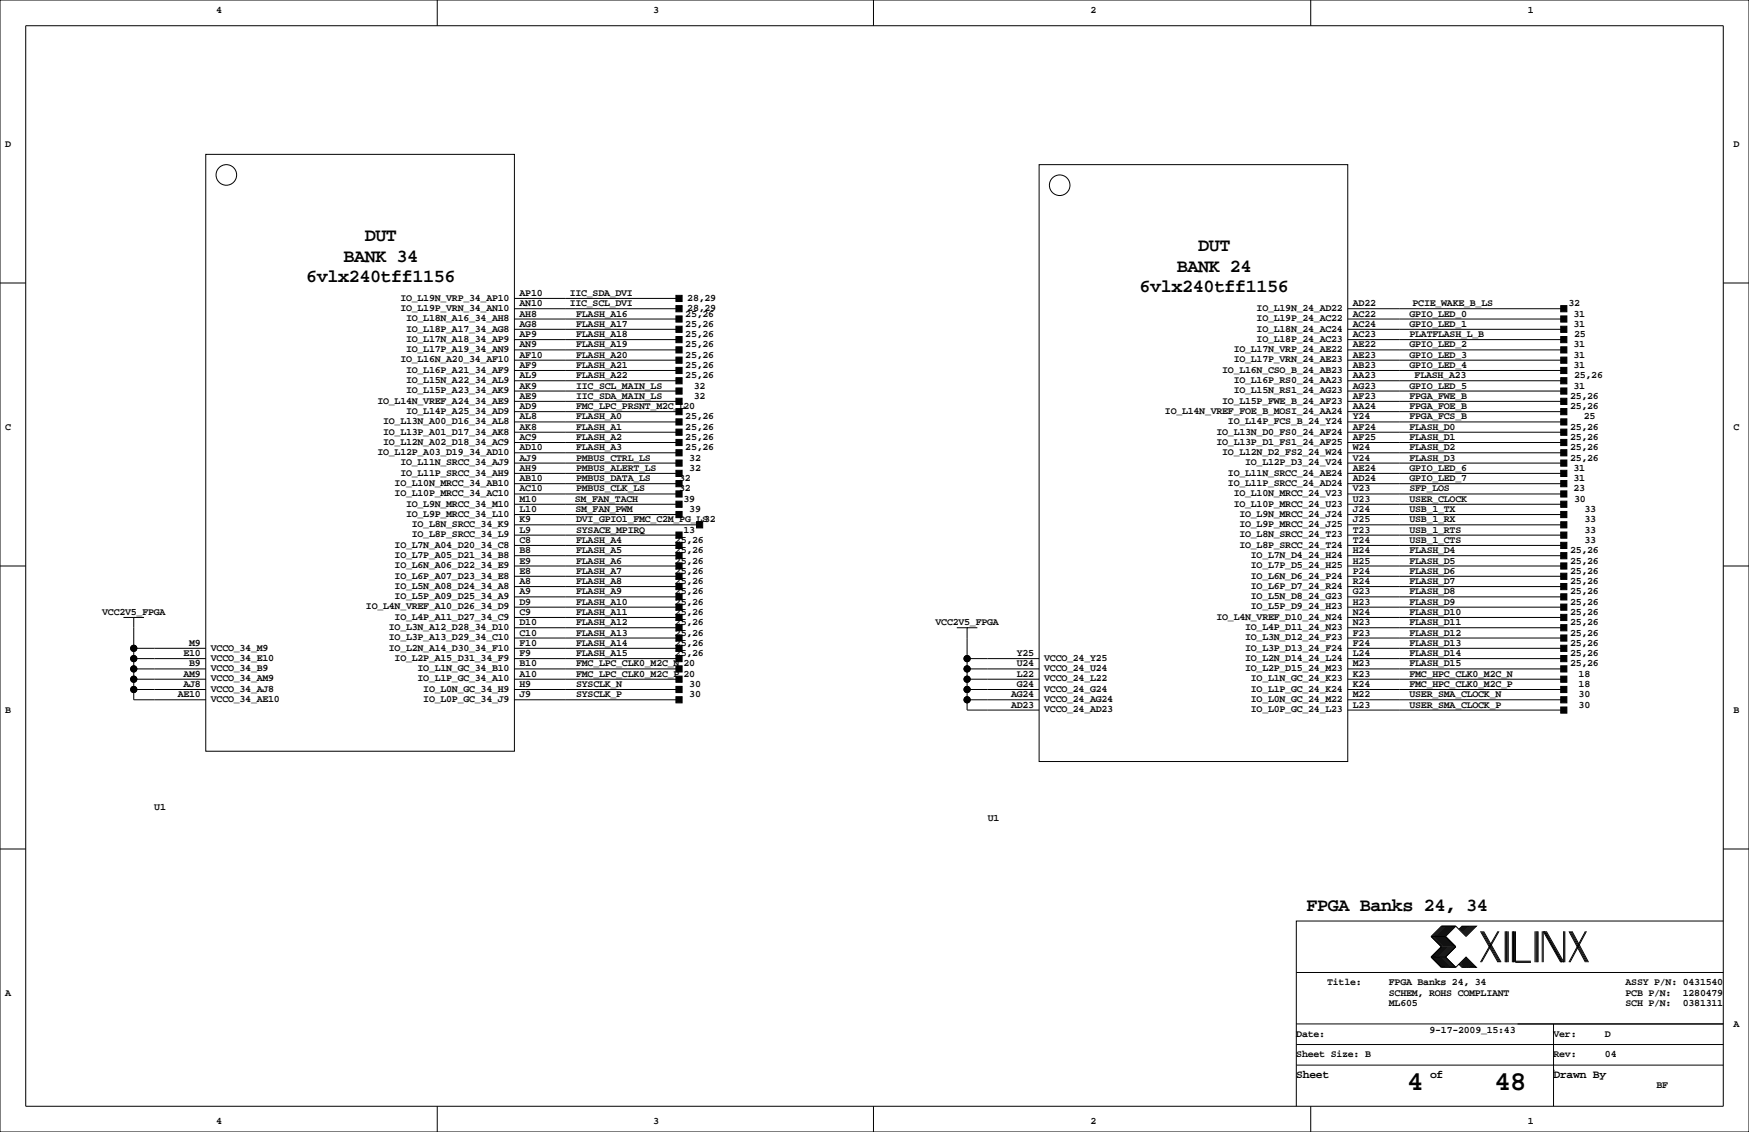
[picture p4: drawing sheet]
<svg xmlns="http://www.w3.org/2000/svg" width="432mm" height="279mm" viewBox="0 0 432 279" stroke-linecap="round" stroke-linejoin="round" font-family="sans-serif">
<defs><g id="words">
<g font-size="6.7">
<text x="347.4" y="269.1">4</text>
<text x="369" y="269.1">48</text>
</g>
<g font-size="4.6">
<text x="90" y="59.5">DUT</text>
<text x="84.8" y="64.6">BANK 34</text>
<text x="295.8" y="62">DUT</text>
<text x="75.6" y="69.6">6vlx240tff1156</text>
<text x="290.5" y="67.1">BANK 24</text>
<text x="281.3" y="72.2">6vlx240tff1156</text>
<text x="322.6" y="224.9">FPGA Banks 24, 34</text>
</g>
<g font-size="2.8">
<text x="320" y="266">Sheet</text>
<text x="353.1" y="266">of</text>
<text x="383.5" y="266">Drawn By</text>
</g>
<g font-size="2.5">
<text x="53.3" y="3.2">4</text>
<text x="161.3" y="3.2">3</text>
<text x="269.2" y="3.2">2</text>
<text x="377.2" y="3.2">1</text>
<text x="1.3" y="36.2">D</text>
<text x="428" y="36.2">D</text>
<text x="98.8" y="76.8">IO_L19P_VRN_34_AN10</text>
<text x="98.8" y="74.2">IO_L19N_VRP_34_AP10</text>
<text x="128.3" y="75.6">AN10</text>
<text x="128.3" y="73">AP10</text>
<text x="140.6" y="75.6">IIC_SCL_DVI</text>
<text x="140.6" y="73">IIC_SDA_DVI</text>
<text x="169.7" y="76.9">28,29</text>
<text x="169.7" y="74.3">28,29</text>
<text x="310.2" y="76.8">IO_L19N_24_AD22</text>
<text x="334" y="75.6">AD22</text>
<text x="348.7" y="75.6">PCIE_WAKE_B_LS</text>
<text x="387.2" y="75.6">32</text>
<text x="100.3" y="81.8">IO_L18P_A17_34_AG8</text>
<text x="100.3" y="79.3">IO_L18N_A16_34_AH8</text>
<text x="128.3" y="83.2">AP9</text>
<text x="128.3" y="80.7">AG8</text>
<text x="128.3" y="78.1">AH8</text>
<text x="142.2" y="83.2">FLASH_A18</text>
<text x="142.2" y="80.7">FLASH_A17</text>
<text x="142.2" y="78.1">FLASH_A16</text>
<text x="169.2" y="83.2">25,26</text>
<text x="169.2" y="80.7">25,26</text>
<text x="169.2" y="78.1">25,26</text>
<text x="310.2" y="81.8">IO_L18N_24_AC24</text>
<text x="310.2" y="79.3">IO_L19P_24_AC22</text>
<text x="334" y="83.2">AC23</text>
<text x="334" y="80.7">AC24</text>
<text x="334" y="78.1">AC22</text>
<text x="348" y="83.2">PLATFLASH_L_B</text>
<text x="348" y="78.1">GPIO_LED_0</text>
<text x="348" y="80.7">GPIO_LED_1</text>
<text x="388.5" y="78.1">31</text>
<text x="388.5" y="80.7">31</text>
<text x="388.6" y="83.2">25</text>
<text x="98.8" y="89.5">IO_L16N_A20_34_AF10</text>
<text x="100.3" y="86.9">IO_L17P_A19_34_AN9</text>
<text x="100.3" y="84.4">IO_L17N_A18_34_AP9</text>
<text x="128.3" y="88.3">AF10</text>
<text x="128.3" y="85.7">AN9</text>
<text x="142.2" y="88.3">FLASH_A20</text>
<text x="142.2" y="85.7">FLASH_A19</text>
<text x="169.2" y="88.3">25,26</text>
<text x="169.2" y="85.7">25,26</text>
<text x="304.6" y="89.5">IO_L17P_VRN_24_AE23</text>
<text x="304.6" y="86.9">IO_L17N_VRP_24_AE22</text>
<text x="310.2" y="84.4">IO_L18P_24_AC23</text>
<text x="334" y="88.3">AE23</text>
<text x="334" y="85.7">AE22</text>
<text x="348" y="88.3">GPIO_LED_3</text>
<text x="348" y="85.7">GPIO_LED_2</text>
<text x="388.5" y="88.3">31</text>
<text x="388.5" y="85.7">31</text>
<text x="100.3" y="94.5">IO_L15N_A22_34_AL9</text>
<text x="100.3" y="92">IO_L16P_A21_34_AF9</text>
<text x="128.3" y="95.9">AK9</text>
<text x="128.3" y="93.4">AL9</text>
<text x="128.3" y="90.8">AF9</text>
<text x="142.2" y="95.9">IIC_SCL_MAIN_LS</text>
<text x="142.2" y="93.4">FLASH_A22</text>
<text x="142.2" y="90.8">FLASH_A21</text>
<text x="169.2" y="93.4">25,26</text>
<text x="169.2" y="90.8">25,26</text>
<text x="171.3" y="95.9">32</text>
<text x="301.8" y="92">IO_L16N_CSO_B_24_AB23</text>
<text x="304.6" y="94.5">IO_L16P_RS0_24_AA23</text>
<text x="334" y="95.9">AG23</text>
<text x="334" y="93.4">AA23</text>
<text x="334" y="90.8">AB23</text>
<text x="348" y="90.8">GPIO_LED_4</text>
<text x="348" y="95.9">GPIO_LED_5</text>
<text x="349.3" y="93.4">FLASH_A23</text>
<text x="388.5" y="90.8">31</text>
<text x="388.5" y="95.9">31</text>
<text x="388.6" y="93.4">25,26</text>
<text x="93.2" y="99.6">IO_L14N_VREF_A24_34_AE9</text>
<text x="100.3" y="97.1">IO_L15P_A23_34_AK9</text>
<text x="128.3" y="101">AD9</text>
<text x="128.3" y="98.4">AE9</text>
<text x="142.2" y="101">FMC_LPC_PRSNT_M2C_L20</text>
<text x="142.2" y="98.4">IIC_SDA_MAIN_LS</text>
<text x="171.3" y="98.4">32</text>
<text x="301.8" y="99.6">IO_L15P_FWE_B_24_AF23</text>
<text x="304.6" y="97.1">IO_L15N_RS1_24_AG23</text>
<text x="334" y="101">AA24</text>
<text x="334" y="98.4">AF23</text>
<text x="348" y="101">FPGA_FOE_B</text>
<text x="348" y="98.4">FPGA_FWE_B</text>
<text x="387.6" y="101">25,26</text>
<text x="387.6" y="98.4">25,26</text>
<text x="1.3" y="106.1">C</text>
<text x="94.6" y="107.2">IO_L13P_A01_D17_34_AK8</text>
<text x="94.6" y="104.7">IO_L13N_A00_D16_34_AL8</text>
<text x="100.3" y="102.2">IO_L14P_A25_34_AD9</text>
<text x="128.3" y="106.1">AK8</text>
<text x="128.3" y="103.5">AL8</text>
<text x="142.2" y="106.1">FLASH_A1</text>
<text x="142.2" y="103.5">FLASH_A0</text>
<text x="169.2" y="106.1">25,26</text>
<text x="169.2" y="103.5">25,26</text>
<text x="287.6" y="102.2">IO_L14N_VREF_FOE_B_MOSI_24_AA24</text>
<text x="300.3" y="107.2">IO_L13N_D0_FS0_24_AF24</text>
<text x="303.2" y="104.7">IO_L14P_FCS_B_24_Y24</text>
<text x="334" y="106.1">AF24</text>
<text x="334" y="103.5">Y24</text>
<text x="348" y="103.5">FPGA_FCS_B</text>
<text x="348" y="106.1">FLASH_D0</text>
<text x="387.6" y="106.1">25,26</text>
<text x="391" y="103.5">25</text>
<text x="428" y="106.1">C</text>
<text x="93.2" y="112.3">IO_L12P_A03_D19_34_AD10</text>
<text x="94.6" y="109.8">IO_L12N_A02_D18_34_AC9</text>
<text x="128.3" y="113.7">AJ9</text>
<text x="128.3" y="111.1">AD10</text>
<text x="128.3" y="108.6">AC9</text>
<text x="142.2" y="113.7">PMBUS_CTRL_LS</text>
<text x="142.2" y="111.1">FLASH_A3</text>
<text x="142.2" y="108.6">FLASH_A2</text>
<text x="169.2" y="111.1">25,26</text>
<text x="169.2" y="108.6">25,26</text>
<text x="170.2" y="113.7">32</text>
<text x="300.3" y="109.8">IO_L13P_D1_FS1_24_AF25</text>
<text x="301.8" y="112.3">IO_L12N_D2_FS2_24_W24</text>
<text x="334" y="113.7">V24</text>
<text x="334" y="111.1">W24</text>
<text x="334" y="108.6">AF25</text>
<text x="348" y="108.6">FLASH_D1</text>
<text x="348" y="111.1">FLASH_D2</text>
<text x="348" y="113.7">FLASH_D3</text>
<text x="387.6" y="108.6">25,26</text>
<text x="387.6" y="111.1">25,26</text>
<text x="387.6" y="113.7">25,26</text>
<text x="97.4" y="119.9">IO_L10N_MRCC_34_AB10</text>
<text x="98.8" y="117.4">IO_L11P_SRCC_34_AH9</text>
<text x="98.8" y="114.9">IO_L11N_SRCC_34_AJ9</text>
<text x="128.3" y="118.8">AB10</text>
<text x="128.3" y="116.2">AH9</text>
<text x="142.2" y="116.2">PMBUS_ALERT_LS</text>
<text x="142.2" y="118.8">PMBUS_DATA_LS</text>
<text x="167.6" y="118.8">32</text>
<text x="170.2" y="116.2">32</text>
<text x="303.2" y="119.9">IO_L11P_SRCC_24_AD24</text>
<text x="303.2" y="117.4">IO_L11N_SRCC_24_AE24</text>
<text x="307.4" y="114.9">IO_L12P_D3_24_V24</text>
<text x="334" y="118.8">AD24</text>
<text x="334" y="116.2">AE24</text>
<text x="348" y="116.2">GPIO_LED_6</text>
<text x="348" y="118.8">GPIO_LED_7</text>
<text x="388.5" y="116.2">31</text>
<text x="388.5" y="118.8">31</text>
<text x="97.4" y="122.5">IO_L10P_MRCC_34_AC10</text>
<text x="100.3" y="125">IO_L9N_MRCC_34_M10</text>
<text x="128.3" y="123.8">M10</text>
<text x="128.3" y="121.3">AC10</text>
<text x="141.9" y="123.8">SM_FAN_TACH</text>
<text x="142.2" y="121.3">PMBUS_CLK_LS</text>
<text x="167.6" y="121.3">32</text>
<text x="168.8" y="123.8">39</text>
<text x="304.6" y="125">IO_L10P_MRCC_24_U23</text>
<text x="304.6" y="122.5">IO_L10N_MRCC_24_V23</text>
<text x="334" y="123.8">U23</text>
<text x="334" y="121.3">V23</text>
<text x="348" y="123.8">USER_CLOCK</text>
<text x="348" y="121.3">SFP_LOS</text>
<text x="388.5" y="121.3">23</text>
<text x="388.6" y="123.8">30</text>
<text x="100.3" y="127.6">IO_L9P_MRCC_34_L10</text>
<text x="101.7" y="130.1">IO_L8N_SRCC_34_K9</text>
<text x="128.3" y="131.5">L9</text>
<text x="128.3" y="128.9">K9</text>
<text x="128.3" y="126.4">L10</text>
<text x="142.1" y="126.4">SM_FAN_PWM</text>
<text x="142.2" y="128.9">DVI_GPIO1_FMC_C2M_PG_LS32</text>
<text x="142.2" y="131.5">SYSACE_MPIRQ</text>
<text x="168.8" y="131.5">13</text>
<text x="170.2" y="126.4">39</text>
<text x="306" y="130.1">IO_L9P_MRCC_24_J25</text>
<text x="306" y="127.6">IO_L9N_MRCC_24_J24</text>
<text x="334" y="131.5">T23</text>
<text x="334" y="128.9">J25</text>
<text x="334" y="126.4">J24</text>
<text x="348" y="126.4">USB_1_TX</text>
<text x="348" y="128.9">USB_1_RX</text>
<text x="348" y="131.5">USB_1_RTS</text>
<text x="391.2" y="126.4">33</text>
<text x="391.2" y="128.9">33</text>
<text x="391.2" y="131.5">33</text>
<text x="97.4" y="137.7">IO_L7P_A05_D21_34_B8</text>
<text x="97.4" y="135.2">IO_L7N_A04_D20_34_C8</text>
<text x="101.7" y="132.6">IO_L8P_SRCC_34_L9</text>
<text x="128.3" y="136.5">B8</text>
<text x="128.3" y="134">C8</text>
<text x="142.2" y="136.5">FLASH_A5</text>
<text x="142.2" y="134">FLASH_A4</text>
<text x="166.6" y="136.5">25,26</text>
<text x="166.6" y="134">25,26</text>
<text x="306" y="135.2">IO_L8P_SRCC_24_T24</text>
<text x="306" y="132.6">IO_L8N_SRCC_24_T23</text>
<text x="308.8" y="137.7">IO_L7N_D4_24_H24</text>
<text x="334" y="136.5">H24</text>
<text x="334" y="134">T24</text>
<text x="348" y="134">USB_1_CTS</text>
<text x="348" y="136.5">FLASH_D4</text>
<text x="387.6" y="136.5">25,26</text>
<text x="391.2" y="134">33</text>
<text x="97.4" y="142.8">IO_L6P_A07_D23_34_E8</text>
<text x="97.4" y="140.3">IO_L6N_A06_D22_34_E9</text>
<text x="128.3" y="141.6">E8</text>
<text x="128.3" y="139.1">E9</text>
<text x="142.2" y="141.6">FLASH_A7</text>
<text x="142.2" y="139.1">FLASH_A6</text>
<text x="166.6" y="141.6">25,26</text>
<text x="166.6" y="139.1">25,26</text>
<text x="308.8" y="142.8">IO_L6N_D6_24_P24</text>
<text x="308.8" y="140.3">IO_L7P_D5_24_H25</text>
<text x="334" y="141.6">P24</text>
<text x="334" y="139.1">H25</text>
<text x="348" y="139.1">FLASH_D5</text>
<text x="348" y="141.6">FLASH_D6</text>
<text x="387.6" y="139.1">25,26</text>
<text x="387.6" y="141.6">25,26</text>
<text x="97.4" y="147.9">IO_L5P_A09_D25_34_A9</text>
<text x="97.4" y="145.3">IO_L5N_A08_D24_34_A8</text>
<text x="128.3" y="149.2">D9</text>
<text x="128.3" y="146.7">A9</text>
<text x="128.3" y="144.2">A8</text>
<text x="142.2" y="149.2">FLASH_A10</text>
<text x="142.2" y="146.7">FLASH_A9</text>
<text x="142.2" y="144.2">FLASH_A8</text>
<text x="166.6" y="149.2">25,26</text>
<text x="166.6" y="146.7">25,26</text>
<text x="166.6" y="144.2">25,26</text>
<text x="308.8" y="147.9">IO_L5N_D8_24_G23</text>
<text x="308.8" y="145.3">IO_L6P_D7_24_R24</text>
<text x="334" y="149.2">H23</text>
<text x="334" y="146.7">G23</text>
<text x="334" y="144.2">R24</text>
<text x="348" y="144.2">FLASH_D7</text>
<text x="348" y="146.7">FLASH_D8</text>
<text x="348" y="149.2">FLASH_D9</text>
<text x="387.6" y="144.2">25,26</text>
<text x="387.6" y="146.7">25,26</text>
<text x="387.6" y="149.2">25,26</text>
<text x="25.2" y="151.8">VCC2V5_FPGA</text>
<text x="90.4" y="150.4">IO_L4N_VREF_A10_D26_34_D9</text>
<text x="96" y="155.5">IO_L3N_A12_D28_34_D10</text>
<text x="97.4" y="153">IO_L4P_A11_D27_34_C9</text>
<text x="128.3" y="154.3">D10</text>
<text x="128.3" y="151.8">C9</text>
<text x="142.2" y="154.3">FLASH_A12</text>
<text x="142.2" y="151.8">FLASH_A11</text>
<text x="166.6" y="154.3">25,26</text>
<text x="166.6" y="151.8">25,26</text>
<text x="231" y="154.3">VCC2V5_FPGA</text>
<text x="300.3" y="153">IO_L4N_VREF_D10_24_N24</text>
<text x="307.4" y="155.5">IO_L4P_D11_24_N23</text>
<text x="308.8" y="150.4">IO_L5P_D9_24_H23</text>
<text x="334" y="154.3">N23</text>
<text x="334" y="151.8">N24</text>
<text x="348" y="151.8">FLASH_D10</text>
<text x="348" y="154.3">FLASH_D11</text>
<text x="387.6" y="151.8">25,26</text>
<text x="387.6" y="154.3">25,26</text>
<text x="45.3" y="161.9">E10</text>
<text x="46.7" y="159.4">M9</text>
<text x="52.1" y="160.6">VCCO_34_M9</text>
<text x="96" y="160.6">IO_L2N_A14_D30_34_F10</text>
<text x="96" y="158">IO_L3P_A13_D29_34_C10</text>
<text x="128.3" y="161.9">F9</text>
<text x="128.3" y="159.4">F10</text>
<text x="128.3" y="156.9">C10</text>
<text x="142.2" y="161.9">FLASH_A15</text>
<text x="142.2" y="159.4">FLASH_A14</text>
<text x="142.2" y="156.9">FLASH_A13</text>
<text x="166.6" y="161.9">25,26</text>
<text x="166.6" y="159.4">25,26</text>
<text x="166.6" y="156.9">25,26</text>
<text x="251" y="161.9">Y25</text>
<text x="307.4" y="160.6">IO_L3P_D13_24_F24</text>
<text x="307.4" y="158">IO_L3N_D12_24_F23</text>
<text x="334" y="161.9">L24</text>
<text x="334" y="159.4">F24</text>
<text x="334" y="156.9">F23</text>
<text x="348" y="156.9">FLASH_D12</text>
<text x="348" y="159.4">FLASH_D13</text>
<text x="348" y="161.9">FLASH_D14</text>
<text x="387.6" y="156.9">25,26</text>
<text x="387.6" y="159.4">25,26</text>
<text x="387.6" y="161.9">25,26</text>
<text x="45.3" y="167">AM9</text>
<text x="46.7" y="164.5">B9</text>
<text x="52.1" y="165.7">VCCO_34_B9</text>
<text x="52.1" y="163.1">VCCO_34_E10</text>
<text x="97.4" y="163.1">IO_L2P_A15_D31_34_F9</text>
<text x="103.1" y="165.7">IO_L1N_GC_34_B10</text>
<text x="128.3" y="167">A10</text>
<text x="128.3" y="164.5">B10</text>
<text x="142.2" y="167">FMC_LPC_CLK0_M2C_P 20</text>
<text x="142.2" y="164.5">FMC_LPC_CLK0_M2C_N 20</text>
<text x="251" y="167">L22</text>
<text x="251" y="164.5">U24</text>
<text x="257.8" y="165.7">VCCO_24_U24</text>
<text x="257.8" y="163.1">VCCO_24_Y25</text>
<text x="307.4" y="165.7">IO_L2P_D15_24_M23</text>
<text x="307.4" y="163.1">IO_L2N_D14_24_L24</text>
<text x="334" y="167">K23</text>
<text x="334" y="164.5">M23</text>
<text x="348" y="167">FMC_HPC_CLK0_M2C_N</text>
<text x="348" y="164.5">FLASH_D15</text>
<text x="387.6" y="164.5">25,26</text>
<text x="389.7" y="167">18</text>
<text x="43.9" y="172.1">AE10</text>
<text x="45.3" y="169.6">AJ8</text>
<text x="52.1" y="173.3">VCCO_34_AE10</text>
<text x="52.1" y="170.7">VCCO_34_AJ8</text>
<text x="52.1" y="168.2">VCCO_34_AM9</text>
<text x="103.1" y="168.2">IO_L1P_GC_34_A10</text>
<text x="104.5" y="173.3">IO_L0P_GC_34_J9</text>
<text x="104.5" y="170.7">IO_L0N_GC_34_H9</text>
<text x="128.3" y="172.1">J9</text>
<text x="128.3" y="169.6">H9</text>
<text x="142.2" y="169.6">SYSCLK_N</text>
<text x="142.2" y="172.1">SYSCLK_P</text>
<text x="170.2" y="169.6">30</text>
<text x="170.2" y="172.1">30</text>
<text x="249.6" y="172.1">AG24</text>
<text x="251" y="169.6">G24</text>
<text x="257.8" y="173.3">VCCO_24_AG24</text>
<text x="257.8" y="170.7">VCCO_24_G24</text>
<text x="257.8" y="168.2">VCCO_24_L22</text>
<text x="308.8" y="173.3">IO_L0N_GC_24_M22</text>
<text x="308.8" y="170.7">IO_L1P_GC_24_K24</text>
<text x="308.8" y="168.2">IO_L1N_GC_24_K23</text>
<text x="334" y="172.1">M22</text>
<text x="334" y="169.6">K24</text>
<text x="348" y="169.6">FMC_HPC_CLK0_M2C_P</text>
<text x="348" y="172.1">USER_SMA_CLOCK_N</text>
<text x="389.7" y="169.6">18</text>
<text x="389.7" y="172.1">30</text>
<text x="1.3" y="175.9">B</text>
<text x="249.6" y="174.6">AD23</text>
<text x="257.8" y="175.8">VCCO_24_AD23</text>
<text x="308.8" y="175.8">IO_L0P_GC_24_L23</text>
<text x="334" y="174.6">L23</text>
<text x="348" y="174.6">USER_SMA_CLOCK_P</text>
<text x="389.7" y="174.6">30</text>
<text x="428" y="175.9">B</text>
<text x="38.1" y="200">U1</text>
<text x="243.8" y="202.6">U1</text>
<text x="1.3" y="245.8">A</text>
<text x="327.7" y="243.2">Title:</text>
<text x="342.9" y="245.8">SCHEM, ROHS COMPLIANT</text>
<text x="342.9" y="243.2">FPGA Banks 24, 34</text>
<text x="401.3" y="243.2">ASSY P/N: 0431540</text>
<text x="401.3" y="245.8">PCB P/N:</text>
<text x="415.5" y="245.8">1280479</text>
<text x="342.9" y="248.3">ML605</text>
<text x="401.3" y="248.3">SCH P/N:</text>
<text x="415.5" y="248.3">0381311</text>
<text x="320" y="255.9">Date:</text>
<text x="352.9" y="254.9">9-17-2009_15:43</text>
<text x="383.5" y="255.9">Ver:</text>
<text x="396.2" y="255.9">D</text>
<text x="428" y="253.4">A</text>
<text x="320" y="261">Sheet Size: B</text>
<text x="383.5" y="261">Rev:</text>
<text x="396.2" y="261">04</text>
<text x="408.9" y="268.6">BF</text>
<text x="53.3" y="277.5">4</text>
<text x="161.3" y="277.5">3</text>
<text x="269.2" y="277.5">2</text>
<text x="377.2" y="277.5">1</text>
</g>
</g></defs>
<g fill="none" stroke="#000" stroke-width=".25">
<path d="M0 0h431.8v279.4h-431.8zM6.3 6.4h419.1v266.6h-419.1zM107.9 0v6.4M215.6 0v6.4M323.6 0v6.4M50.8 38.1h76.2v147.3h-76.2zM256.5 40.6h76.2v147.4h-76.2zM0 69.8h6.3M127 78.7h40.6M127 76.2h40.6M127 73.7h40.6M332.7 78.7h53.4"/>
<path d="M332.7 76.2h53.4M425.4 69.8h6.4M127 94h40.6M127 81.3h40.6M127 83.8h40.6M127 86.4h40.6M127 88.9h40.6M127 91.4h40.6M127 96.5h40.6M127 99.1h40.6M332.7 94h53.4M332.7 81.3h53.4"/>
<path d="M332.7 83.8h53.4M332.7 86.4h53.4M332.7 88.9h53.4M332.7 91.4h53.4M332.7 96.5h53.4M332.7 99.1h53.4M127 119.4h40.6M127 116.8h40.6M127 114.3h40.6M127 111.8h40.6M127 109.2h40.6M127 106.7h40.6"/>
<path d="M127 104.1h40.6M127 101.6h40.6M332.7 119.4h53.4M332.7 116.8h53.4M332.7 114.3h53.4M332.7 111.8h53.4M332.7 109.2h53.4M332.7 106.7h53.4M332.7 104.1h53.4M332.7 101.6h53.4M0 139.7h6.3M127 121.9h40.6"/>
<path d="M127 124.5h40.6M127 139.7h40.6M127 137.2h40.6M127 134.6h40.6M127 132.1h40.6M127 129.5h45.7M127 127h40.6M332.7 121.9h53.4M332.7 124.5h53.4M332.7 139.7h53.4M332.7 137.2h53.4M332.7 134.6h53.4"/>
<path d="M332.7 132.1h53.4M332.7 129.5h53.4M332.7 127h53.4M425.4 139.7h6.4M30.5 152.4h5.1M33 152.4h.1M33 152.4v20.3h17.8M127 154.9h40.6M127 152.4h40.6M127 157.5h40.6M127 149.9h40.6M127 147.3h40.6"/>
<path d="M127 144.8h40.6M127 142.2h40.6M236.2 154.9h5.1M238.8 154.9h.1M238.8 154.9v20.4h17.7M332.7 154.9h53.4M332.7 152.4h53.4M332.7 157.5h53.4M332.7 149.9h53.4M332.7 147.3h53.4M332.7 144.8h53.4M332.7 142.2h53.4"/>
<path d="M33 170.2h17.8M33 167.6h17.8M33 162.6h17.8M33 165.1h17.8M33 160h17.8M127 170.2h40.6M127 167.6h40.6M127 162.6h40.6M127 165.1h40.6M127 172.7h40.6M127 160h40.6M238.8 170.2h17.7"/>
<path d="M238.8 167.6h17.7M238.8 162.6h17.7M238.8 165.1h17.7M238.8 172.7h17.7M332.7 170.2h53.4M332.7 167.6h53.4M332.7 162.6h53.4M332.7 165.1h53.4M332.7 172.7h53.4M332.7 175.3h53.4M332.7 160h53.4M0 209.5h6.3"/>
<path d="M425.4 209.5h6.4M353.3 236.2l2.6 2.6h3.5M353.3 231.1l2.6 2.6-2.6 2.5M353.3 236.2h3.6M353.3 231.1h3.6M356.1 228.6l-2.5 2.5 2.5 2.6-2.5 2.5 2.5 2.6M356.4 228.6l-2.6 2.5 2.6 2.6-2.6 2.5 2.6 2.6M356.6 228.6l-2.5 2.5 2.5 2.6-2.5 2.5 2.5 2.6M356.9 228.6l-2.6 2.5 2.6 2.6-2.6 2.5 2.6 2.6M356.9 231.1l2.5 2.6-2.5 2.5M356.9 236.2l2.5 2.6M357.1 228.6l-2.5 2.5 2.5 2.6-2.5 2.5 2.5 2.6"/>
<path d="M357.4 228.6l-2.6 2.5 2.6 2.6-2.6 2.5 2.6 2.6M357.6 228.6l-2.5 2.5 2.5 2.6-2.5 2.5 2.5 2.6M357.9 228.6l-2.6 2.5 2.6 2.6-2.6 2.5 2.6 2.6M358.1 228.6l-2.5 2.5 2.5 2.6-2.5 2.5 2.5 2.6M358.4 228.6l-2.5 2.5 2.5 2.6-2.5 2.5 2.5 2.6M358.6 228.6l-2.5 2.5 2.5 2.6-2.5 2.5 2.5 2.6M358.9 228.6l-2.5 2.5 2.5 2.6-2.5 2.5 2.5 2.6M359.2 228.6l-2.6 2.5 2.6 2.6-2.6 2.5 2.6 2.6M359.4 228.6l2.5 2.5 2.6-2.5h-3.6l-.7 .8M359.4 228.6h-3.5l-2.6 2.5M359.4 228.6l-2.5 2.5M360.2 238l.7 .8h3.6l-2.6-2.6-2.5 2.6"/>
<path d="M360.4 237.7l1 1.1M360.4 238l.8 .8M360.7 237.5l1.2 1.3M360.7 237.7l1 1.1M360.9 237.2l1.6 1.6M360.9 237.5l1.3 1.3M361.2 237l1.8 1.8M361.2 237.2l1.5 1.6M361.2 228.6l-.8 .8M361.4 236.7l2.1 2.1M361.4 237l1.8 1.8M361.4 228.6l-1 1"/>
<path d="M361.7 236.5l2.3 2.3M361.7 236.7l2 2.1M361.7 228.6l-1 1M361.9 236.5l2.3 2.3M361.9 228.6l-1.2 1.3M362.2 228.6l-1.3 1.3M362.5 228.6l-1.6 1.5M362.7 228.6l-1.5 1.5M363 228.6l-1.8 1.8M363.2 228.6l-1.8 1.8M363.5 228.6l-2.1 2M363.7 228.6l-2 2"/>
<path d="M364 228.6l-2.3 2.3M364.2 228.6l-2.3 2.3M365.5 229.9l4.3 7.6M365.8 229.9l4.3 7.6M366 229.9l4.3 7.6M366.3 229.9l4.3 7.6M369.8 229.9l-4.3 7.6M370.1 229.9l-4.3 7.6M371.6 229.9v7.6M371.9 229.9v7.6M372.1 229.9v7.6M372.4 229.9v7.6"/>
<path d="M373.4 229.9v7.6M373.6 229.9v7.6M373.9 229.9v7.6M374.1 229.9v7.6h3.9M374.1 237.2h3.9M379 229.9v7.6M379.2 229.9v7.6M379.5 229.9v7.6M379.7 229.9v7.6M380.7 229.9v7.6M381 237.5v-7.6l4.3 7.6M381.3 229.9l4.3 7.6"/>
<path d="M381.5 229.9l4.3 7.6M381.8 229.9l4.3 7.6v-7.6M386.3 229.9v7.6M387.3 229.9l4.1 7.6M387.6 229.9l4.1 7.6M387.9 229.9l4 7.6M388.1 229.9l4.1 7.6M391.4 229.9l-4.1 7.6M391.7 229.9l-4.1 7.6M425.4 227.3h-105.4v35.6M320 257.8h105.4M320 252.7h105.4"/>
<path d="M320 240h105.4M383.5 252.7v20.3M107.9 273v6.4M215.6 273v6.4M320 262.9v10.1M320 262.9h105.4M323.6 273v6.4M383.5 264.2h.1"/>
<circle cx="55.9" cy="43.2" r="2.54"/>
<circle cx="261.6" cy="45.7" r="2.54"/>
<circle cx="33" cy="170.2" r=".76"/>
<circle cx="33" cy="160" r=".76"/>
<circle cx="33" cy="165.1" r=".76"/>
<circle cx="33" cy="167.6" r=".76"/>
<circle cx="33" cy="162.6" r=".76"/>
<circle cx="238.8" cy="170.2" r=".76"/>
<circle cx="238.8" cy="172.7" r=".76"/>
<circle cx="238.8" cy="165.1" r=".76"/>
<circle cx="238.8" cy="167.6" r=".76"/>
<circle cx="238.8" cy="162.6" r=".76"/>
</g>
<g fill="#000" stroke="#000" stroke-width=".25">
<path d="M166.9 78h1.5v1.5h-1.5z" fill-rule="evenodd"/>
<path d="M166.9 72.9h1.5v1.5h-1.5z" fill-rule="evenodd"/>
<path d="M166.9 75.4h1.5v1.6h-1.5z" fill-rule="evenodd"/>
<path d="M385.3 78h1.5v1.5h-1.5z" fill-rule="evenodd"/>
<path d="M385.3 75.4h1.5v1.6h-1.5z" fill-rule="evenodd"/>
<path d="M166.9 80.5h1.5v1.5h-1.5z" fill-rule="evenodd"/>
<path d="M166.9 83.1h1.5v1.5h-1.5z" fill-rule="evenodd"/>
<path d="M166.9 85.6h1.5v1.5h-1.5z" fill-rule="evenodd"/>
<path d="M166.9 88.1h1.5v1.6h-1.5z" fill-rule="evenodd"/>
<path d="M166.9 90.7h1.5v1.5h-1.5z" fill-rule="evenodd"/>
<path d="M166.9 93.2h1.5v1.5h-1.5z" fill-rule="evenodd"/>
<path d="M166.9 95.8h1.5v1.5h-1.5z" fill-rule="evenodd"/>
<path d="M166.9 98.3h1.5v1.5h-1.5z" fill-rule="evenodd"/>
<path d="M385.3 93.2h1.5v1.5h-1.5z" fill-rule="evenodd"/>
<path d="M385.3 80.5h1.5v1.5h-1.5z" fill-rule="evenodd"/>
<path d="M385.3 95.8h1.5v1.5h-1.5z" fill-rule="evenodd"/>
<path d="M385.3 90.7h1.5v1.5h-1.5z" fill-rule="evenodd"/>
<path d="M385.3 98.3h1.5v1.5h-1.5z" fill-rule="evenodd"/>
<path d="M385.3 83.1h1.5v1.5h-1.5z" fill-rule="evenodd"/>
<path d="M385.3 85.6h1.5v1.5h-1.5z" fill-rule="evenodd"/>
<path d="M385.3 88.1h1.5v1.6h-1.5z" fill-rule="evenodd"/>
<path d="M166.9 103.4h1.5v1.5h-1.5z" fill-rule="evenodd"/>
<path d="M166.9 105.9h1.5v1.5h-1.5z" fill-rule="evenodd"/>
<path d="M166.9 108.5h1.5v1.5h-1.5z" fill-rule="evenodd"/>
<path d="M166.9 111h1.5v1.5h-1.5z" fill-rule="evenodd"/>
<path d="M166.9 116.1h1.5v1.5h-1.5z" fill-rule="evenodd"/>
<path d="M166.9 113.5h1.5v1.6h-1.5z" fill-rule="evenodd"/>
<path d="M166.9 100.8h1.5v1.6h-1.5z" fill-rule="evenodd"/>
<path d="M385.3 116.1h1.5v1.5h-1.5z" fill-rule="evenodd"/>
<path d="M385.3 113.5h1.5v1.6h-1.5z" fill-rule="evenodd"/>
<path d="M385.3 111h1.5v1.5h-1.5z" fill-rule="evenodd"/>
<path d="M385.3 108.5h1.5v1.5h-1.5z" fill-rule="evenodd"/>
<path d="M385.3 105.9h1.5v1.5h-1.5z" fill-rule="evenodd"/>
<path d="M385.3 103.4h1.5v1.5h-1.5z" fill-rule="evenodd"/>
<path d="M385.3 100.8h1.5v1.6h-1.5z" fill-rule="evenodd"/>
<path d="M166.9 133.9h1.5v1.5h-1.5z" fill-rule="evenodd"/>
<path d="M166.9 136.4h1.5v1.5h-1.5z" fill-rule="evenodd"/>
<path d="M166.9 118.6h1.5v1.5h-1.5z" fill-rule="evenodd"/>
<path d="M166.9 121.2h1.5v1.5h-1.5z" fill-rule="evenodd"/>
<path d="M166.9 123.7h1.5v1.5h-1.5z" fill-rule="evenodd"/>
<path d="M166.9 131.3h1.5v1.5h-1.5z" fill-rule="evenodd"/>
<path d="M166.9 126.2h1.5v1.6h-1.5z" fill-rule="evenodd"/>
<path d="M172 128.8h1.5v1.5h-1.5z" fill-rule="evenodd"/>
<path d="M385.3 121.2h1.5v1.5h-1.5z" fill-rule="evenodd"/>
<path d="M385.3 123.7h1.5v1.5h-1.5z" fill-rule="evenodd"/>
<path d="M385.3 136.4h1.5v1.5h-1.5z" fill-rule="evenodd"/>
<path d="M385.3 133.9h1.5v1.5h-1.5z" fill-rule="evenodd"/>
<path d="M385.3 131.3h1.5v1.5h-1.5z" fill-rule="evenodd"/>
<path d="M385.3 128.8h1.5v1.5h-1.5z" fill-rule="evenodd"/>
<path d="M385.3 126.2h1.5v1.6h-1.5z" fill-rule="evenodd"/>
<path d="M385.3 118.6h1.5v1.5h-1.5z" fill-rule="evenodd"/>
<path d="M166.9 151.6h1.5v1.6h-1.5z" fill-rule="evenodd"/>
<path d="M166.9 154.2h1.5v1.5h-1.5z" fill-rule="evenodd"/>
<path d="M166.9 144h1.5v1.5h-1.5z" fill-rule="evenodd"/>
<path d="M166.9 138.9h1.5v1.6h-1.5z" fill-rule="evenodd"/>
<path d="M166.9 141.5h1.5v1.5h-1.5z" fill-rule="evenodd"/>
<path d="M166.9 146.6h1.5v1.5h-1.5z" fill-rule="evenodd"/>
<path d="M166.9 149.1h1.5v1.5h-1.5z" fill-rule="evenodd"/>
<path d="M166.9 156.7h1.5v1.5h-1.5z" fill-rule="evenodd"/>
<path d="M385.3 156.7h1.5v1.5h-1.5z" fill-rule="evenodd"/>
<path d="M385.3 154.2h1.5v1.5h-1.5z" fill-rule="evenodd"/>
<path d="M385.3 151.6h1.5v1.6h-1.5z" fill-rule="evenodd"/>
<path d="M385.3 149.1h1.5v1.5h-1.5z" fill-rule="evenodd"/>
<path d="M385.3 146.6h1.5v1.5h-1.5z" fill-rule="evenodd"/>
<path d="M385.3 144h1.5v1.5h-1.5z" fill-rule="evenodd"/>
<path d="M385.3 141.5h1.5v1.5h-1.5z" fill-rule="evenodd"/>
<path d="M385.3 138.9h1.5v1.6h-1.5z" fill-rule="evenodd"/>
<path d="M166.9 159.3h1.5v1.5h-1.5z" fill-rule="evenodd"/>
<path d="M166.9 172h1.5v1.5h-1.5z" fill-rule="evenodd"/>
<path d="M166.9 169.4h1.5v1.5h-1.5z" fill-rule="evenodd"/>
<path d="M166.9 161.8h1.5v1.5h-1.5z" fill-rule="evenodd"/>
<path d="M166.9 164.3h1.5v1.6h-1.5z" fill-rule="evenodd"/>
<path d="M166.9 166.9h1.5v1.5h-1.5z" fill-rule="evenodd"/>
<path d="M385.3 164.3h1.5v1.6h-1.5z" fill-rule="evenodd"/>
<path d="M385.3 161.8h1.5v1.5h-1.5z" fill-rule="evenodd"/>
<path d="M385.3 159.3h1.5v1.5h-1.5z" fill-rule="evenodd"/>
<path d="M385.3 174.5h1.5v1.5h-1.5z" fill-rule="evenodd"/>
<path d="M385.3 172h1.5v1.5h-1.5z" fill-rule="evenodd"/>
<path d="M385.3 166.9h1.5v1.5h-1.5z" fill-rule="evenodd"/>
<path d="M385.3 169.4h1.5v1.5h-1.5z" fill-rule="evenodd"/>
<circle cx="33" cy="170.2" r=".76"/>
<circle cx="33" cy="160" r=".76"/>
<circle cx="33" cy="165.1" r=".76"/>
<circle cx="33" cy="167.6" r=".76"/>
<circle cx="33" cy="162.6" r=".76"/>
<circle cx="238.8" cy="170.2" r=".76"/>
<circle cx="238.8" cy="172.7" r=".76"/>
<circle cx="238.8" cy="165.1" r=".76"/>
<circle cx="238.8" cy="167.6" r=".76"/>
<circle cx="238.8" cy="162.6" r=".76"/>
</g>
<use href="#words"/>
</svg>
